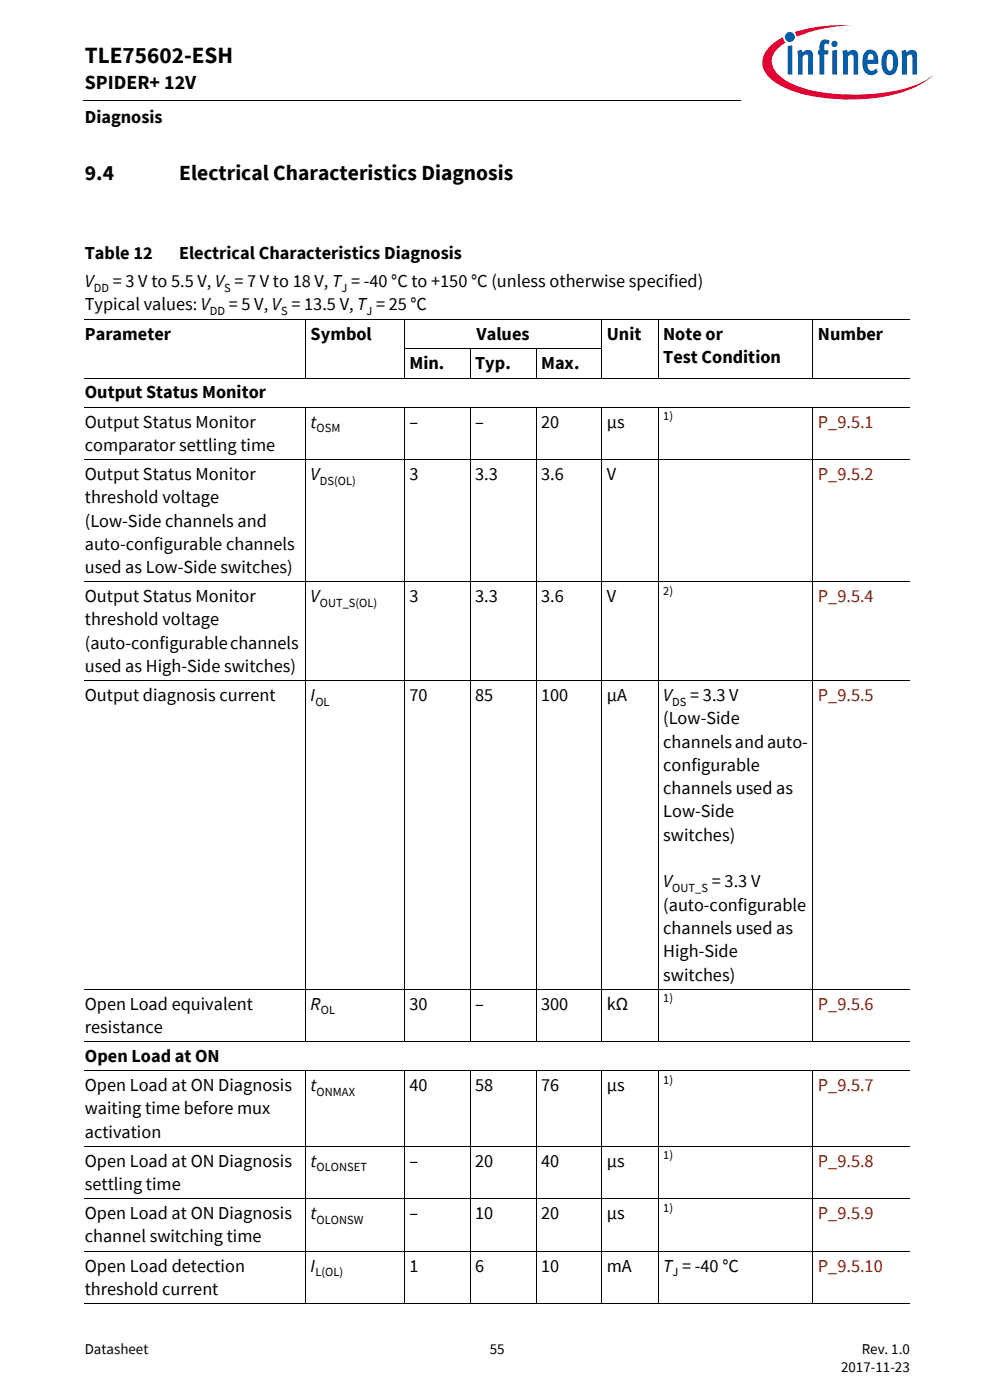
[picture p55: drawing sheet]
<svg xmlns="http://www.w3.org/2000/svg" width="210mm" height="297mm" viewBox="0 0 210 297" stroke-linecap="round" stroke-linejoin="round" font-family="sans-serif">
<defs><g id="words">
<text font-size="4.9" x="18" y="13.4">TLE75602-ESH</text>
<g font-size="4.6">
<text x="18" y="38.1">9.4</text>
<text x="38" y="38.1">Electrical Characteristics Diagnosis</text>
</g>
<text font-size="4.2" x="18" y="19">SPIDER+ 12V</text>
<g font-size="3.9">
<text x="18" y="26.2">Diagnosis</text>
<text x="18" y="54.9">Table 12</text>
<text x="38" y="54.9">Electrical Characteristics Diagnosis</text>
<text x="18" y="60.9">V</text>
<text x="18" y="65.8">Typical values: V</text>
<text x="23.9" y="60.9">= 3 V to 5.5 V, V = 7 V to 18 V, T = -40 °C to +150 °C (unless otherwise specified)</text>
<text x="48.5" y="65.8">= 5 V, V = 13.5 V, T = 25 °C</text>
<text x="18" y="72.2">Parameter</text>
<text x="65.9" y="72.2">Symbol</text>
<text x="101.1" y="72.2">Values</text>
<text x="128.7" y="72.2">Unit</text>
<text x="140.7" y="72.2">Note or</text>
<text x="140.7" y="77.1">Test Condition</text>
<text x="173.5" y="72.2">Number</text>
<text x="86.8" y="78.4">Min.</text>
<text x="100.8" y="78.4">Typ.</text>
<text x="114.8" y="78.4">Max.</text>
<text x="18" y="84.5">Output Status Monitor</text>
<text x="18" y="90.7">Output Status Monitor</text>
<text x="18" y="95.6">comparator settling time</text>
<text x="65.9" y="90.7">t</text>
<text x="86.8" y="90.7">–</text>
<text x="100.8" y="90.7">–</text>
<text x="114.8" y="90.7">20</text>
<text x="128.7" y="90.7">µs</text>
<text x="18" y="101.8">Output Status Monitor</text>
<text x="65.9" y="101.8">V</text>
<text x="86.8" y="101.8">3</text>
<text x="100.8" y="101.8">3.3</text>
<text x="114.8" y="101.8">3.6</text>
<text x="128.7" y="101.8">V</text>
<text x="18" y="106.7">threshold voltage</text>
<text x="18" y="111.7">(Low-Side channels and</text>
<text x="18" y="116.6">auto-configurable channels</text>
<text x="18" y="121.6">used as Low-Side switches)</text>
<text x="18" y="127.7">Output Status Monitor</text>
<text x="65.9" y="127.7">V</text>
<text x="86.8" y="127.7">3</text>
<text x="100.8" y="127.7">3.3</text>
<text x="114.8" y="127.7">3.6</text>
<text x="128.7" y="127.7">V</text>
<text x="18" y="132.7">threshold voltage</text>
<text x="18" y="137.6">(auto-configurable channels</text>
<text x="18" y="142.6">used as High-Side switches)</text>
<text x="18" y="148.7">Output diagnosis current</text>
<text x="65.9" y="148.7">I</text>
<text x="86.8" y="148.7">70</text>
<text x="100.8" y="148.7">85</text>
<text x="114.8" y="148.7">100</text>
<text x="128.7" y="148.7">µA</text>
<text x="140.7" y="148.7">V</text>
<text x="146.4" y="148.7">= 3.3 V</text>
<text x="140.7" y="153.7">(Low-Side</text>
<text x="140.7" y="158.6">channels and auto-</text>
<text x="140.7" y="163.6">configurable</text>
<text x="140.7" y="168.5">channels used as</text>
<text x="140.7" y="173.4">Low-Side</text>
<text x="140.7" y="178.4">switches)</text>
<text x="140.7" y="188.2">V</text>
<text x="151" y="188.2">= 3.3 V</text>
<text x="140.7" y="193.2">(auto-configurable</text>
<text x="140.7" y="198.1">channels used as</text>
<text x="140.7" y="203.1">High-Side</text>
<text x="140.7" y="208">switches)</text>
<text x="18" y="214.2">Open Load equivalent</text>
<text x="65.9" y="214.2">R</text>
<text x="86.8" y="214.2">30</text>
<text x="100.8" y="214.2">–</text>
<text x="114.8" y="214.2">300</text>
<text x="128.7" y="214.2">kΩ</text>
<text x="18" y="219.1">resistance</text>
<text x="18" y="225.3">Open Load at ON</text>
<text x="18" y="231.5">Open Load at ON Diagnosis</text>
<text x="65.9" y="231.5">t</text>
<text x="86.8" y="231.5">40</text>
<text x="100.8" y="231.5">58</text>
<text x="114.8" y="231.5">76</text>
<text x="128.7" y="231.5">µs</text>
<text x="18" y="236.4">waiting time before mux</text>
<text x="18" y="241.3">activation</text>
<text x="18" y="247.5">Open Load at ON Diagnosis</text>
<text x="65.9" y="247.5">t</text>
<text x="86.8" y="247.5">–</text>
<text x="100.8" y="247.5">20</text>
<text x="114.8" y="247.5">40</text>
<text x="128.7" y="247.5">µs</text>
<text x="18" y="252.5">settling time</text>
<text x="18" y="258.6">Open Load at ON Diagnosis</text>
<text x="18" y="263.6">channel switching time</text>
<text x="65.9" y="258.6">t</text>
<text x="86.8" y="258.6">–</text>
<text x="100.8" y="258.6">10</text>
<text x="114.8" y="258.6">20</text>
<text x="128.7" y="258.6">µs</text>
<text x="18" y="269.8">Open Load detection</text>
<text x="65.9" y="269.8">I</text>
<text x="86.8" y="269.8">1</text>
<text x="100.8" y="269.8">6</text>
<text x="114.8" y="269.8">10</text>
<text x="128.7" y="269.8">mA</text>
<text x="140.7" y="269.8">T = -40 °C</text>
<text x="18" y="274.7">threshold current</text>
</g>
<g font-size="3.9" fill="#802600">
<text x="173.5" y="90.7">P_9.5.1</text>
<text x="173.5" y="101.8">P_9.5.2</text>
<text x="173.5" y="127.7">P_9.5.4</text>
<text x="173.5" y="148.7">P_9.5.5</text>
<text x="173.5" y="214.2">P_9.5.6</text>
<text x="173.5" y="231.5">P_9.5.7</text>
<text x="173.5" y="247.5">P_9.5.8</text>
<text x="173.5" y="258.6">P_9.5.9</text>
<text x="173.5" y="269.8">P_9.5.10</text>
</g>
<g font-size="3.2">
<text x="18" y="287.3">Datasheet</text>
<text x="103.9" y="287.3">55</text>
<text x="182.8" y="287.3">Rev. 1.0</text>
<text x="178.4" y="291.2">2017-11-23</text>
</g>
<g font-size="2.6">
<text x="19.9" y="61.9">DD</text>
<text x="47.5" y="61.9">S</text>
<text x="72.4" y="61.9">J</text>
<text x="44.5" y="66.8">DD</text>
<text x="59.6" y="66.8">S</text>
<text x="77.7" y="66.8">J</text>
<text x="140.7" y="89.2">1)</text>
<text x="67.2" y="91.7">OSM</text>
<text x="67.8" y="102.8">DS(OL)</text>
<text x="67.8" y="128.7">OUT_S(OL)</text>
<text x="140.7" y="126.2">2)</text>
<text x="66.9" y="149.7">OL</text>
<text x="142.6" y="149.7">DS</text>
<text x="142.6" y="189.2">OUT_S</text>
<text x="68.1" y="215.1">OL</text>
<text x="140.7" y="212.6">1)</text>
<text x="67.2" y="232.4">ONMAX</text>
<text x="140.7" y="229.9">1)</text>
<text x="140.7" y="246">1)</text>
<text x="67.2" y="248.5">OLONSET</text>
<text x="140.7" y="257.1">1)</text>
<text x="67.2" y="259.6">OLONSW</text>
<text x="66.9" y="270.7">L(OL)</text>
<text x="142.7" y="270.7">J</text>
</g>
</g></defs>
<path d="M17.7 21.3l.1 .1z" fill="#000"/>
<path d="M17.8 21.4h140.5" fill="none" stroke="#000" stroke-width=".21"/>
<path d="M157.3 5.1h42.7v21.5h-42.7z" fill="#fff"/>
<path d="M168.6 6.8l.4 1 1.4-.5a31.9 31.9 0 0 1 10.7-1.9 32.2 32.2 0 0 0-12.5 1.4zM163.4 9.8a4.3 4.3 0 0 0 0 6.9 21.8 21.8 0 0 0 11.7 4.1 38.5 38.5 0 0 0 18.7-2.1 14.3 14.3 0 0 0 4.2-2.8 18.4 18.4 0 0 1-8.8 3.5 40.4 40.4 0 0 1-20.2-1.2l-1.6-.7a6.4 6.4 0 0 1-3.7-4.4 5.1 5.1 0 0 1 2.9-4.1l-.3-.3-.2-.8-1 .5z" fill-rule="evenodd" fill="#e30034"/>
<path d="M166.5 7.8a1.06 1.06 0 0 0 2.1 0 1.06 1.06 0 0 0-2.1 0zM167.1 9.8v6h.9v-6.2zM169.1 10.8l.2 1.3v3.7h.9v-3.8l.7-.4h.3l.2 .3v3.9h1v-3.9a1.21 1.21 0 0 0-.8-1.3 1.21 1.21 0 0 0-1.4 .5l-.1-.6zM174.3 8.6a2.41 2.41 0 0 0-.5 2.1h-.3v.9h.3v4.2h1v-4.2h.8l.2-.9h-1v-.9a.49 .49 0 0 1 .3-.6 .49 .49 0 0 1 .6 .2l.3-.7a1.45 1.45 0 0 0-1.7-.1zM176.5 10.7v5.1h1v-5.2zM176.3 9.3a.7 .7 0 0 0 1.4 0 .7 .7 0 0 0-1.4 0zM178.7 10.8l.1 5h1v-3.8a.64 .64 0 0 1 .5-.5 .64 .64 0 0 1 .7 .4v3.9h1v-3.9a1.22 1.22 0 0 0-.8-1.3 1.22 1.22 0 0 0-1.4 .5l-.2-.6zM183.7 10.8a3.9 3.9 0 0 0-.1 4.7 1.76 1.76 0 0 0 2.6-.3l-.4-.7a.99 .99 0 0 1-1.6 .1l-.2-1.1h2.3v-.2a2.3 2.3 0 0 0-1.5-2.8h-.5zM184.2 11.7a.65 .65 0 0 1 .9-.2 .65 .65 0 0 1 .2 .9v.3h-1.3zM187.7 10.9a3.9 3.9 0 0 0 .1 4.8 1.68 1.68 0 0 0 2.6-1.5 3.8 3.8 0 0 0-.7-3.3 1.59 1.59 0 0 0-2 0zM188.4 11.6l.2-.1a.86 .86 0 0 1 .8 1.2v.7a1.26 1.26 0 0 1-.6 1.6 2.12 2.12 0 0 1-.7-2.3l.1-.9zM191.2 10.8l.1 5h1v-3.8l.7-.4h.3l.2 .3v3.9h1v-4.2a1.08 1.08 0 0 0-.6-1 1.08 1.08 0 0 0-1.3 .2l-.4 .3v-.6z" fill-rule="evenodd" fill="#005da9"/>
<g fill="none" stroke="#000" stroke-width=".21">
<path d="M18 67.8h175M64.8 67.8v12.4M85.7 74h42M85.8 67.8v12.4M99.7 74v6.2M113.7 74v6.2M127.7 67.8v12.4M139.6 67.8v12.4M172.4 67.8v12.4M18 80.2h175M18 86.4h175M18 97.5h175"/>
<path d="M64.8 86.3v134.7M85.8 86.3v134.7M99.7 86.3v134.7M113.7 86.3v134.7M127.7 86.3v134.7M139.6 86.3v134.7M172.4 86.3v134.7M18 123.4h175M18 144.4h175M18 209.8h175M18 221h175M18 227.1h175"/>
<path d="M64.8 227.1v49.5M85.8 227.1v49.5M99.7 227.1v49.5M113.7 227.1v49.5M127.7 227.1v49.5M139.6 227.1v49.5M172.4 227.1v49.5M18 243.2h175M18 254.3h175M18 265.4h175M18 276.5h175"/>
</g>
<use href="#words"/>
</svg>
